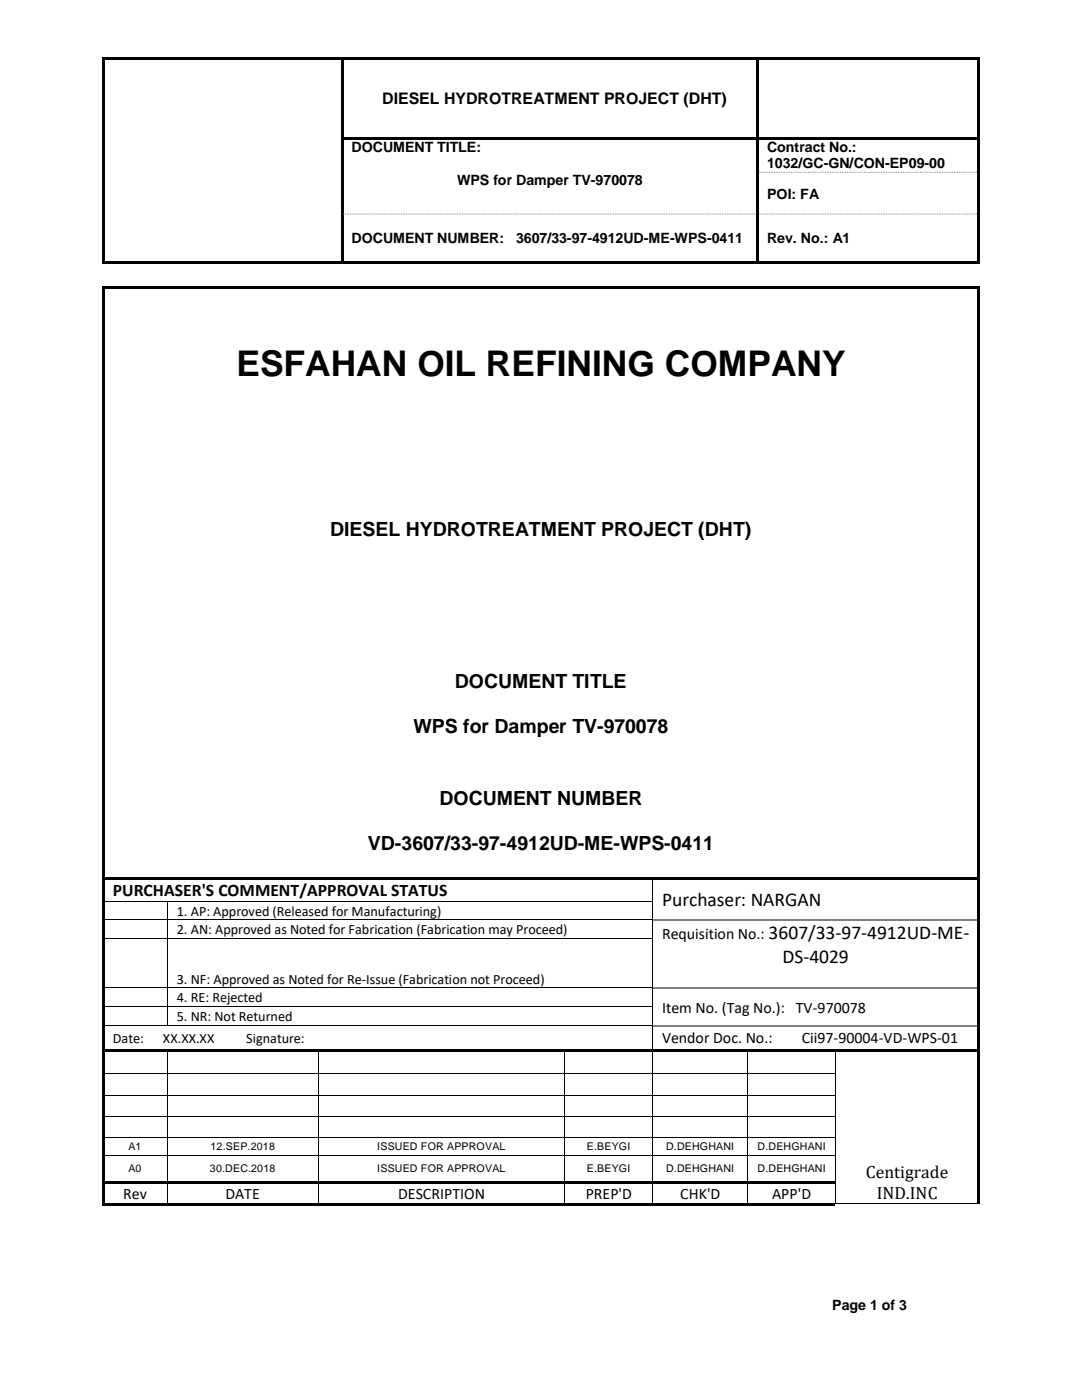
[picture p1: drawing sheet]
<svg xmlns="http://www.w3.org/2000/svg" width="216mm" height="279mm" viewBox="0 0 216 279" stroke-linecap="round" stroke-linejoin="round" font-family="sans-serif">
<defs><g id="words">
<text font-size="7.1" x="47.2" y="75.1">ESFAHAN OIL REFINING COMPANY</text>
<g font-size="3.9">
<text x="65.9" y="106.9">DIESEL HYDROTREATMENT PROJECT (DHT)</text>
<text x="90.8" y="137.3">DOCUMENT TITLE</text>
<text x="82.5" y="146.2">WPS for Damper TV-970078</text>
<text x="87.7" y="160.7">DOCUMENT NUMBER</text>
<text x="73.4" y="169.7">VD-3607/33-97-4912UD-ME-WPS-0411</text>
<text x="132.1" y="180.8">Purchaser: NARGAN</text>
<text x="153.4" y="187.4">3607/33-97-4912UD-ME-</text>
<text x="156.1" y="192.1">DS-4029</text>
</g>
<g font-size="3.5">
<text x="22.5" y="178.9">PURCHASER'S COMMENT/APPROVAL STATUS</text>
<text x="172.8" y="235.1">Centigrade</text>
<text x="175" y="239.3">IND.INC</text>
</g>
<g font-size="3.2">
<text x="76.3" y="20.7">DIESEL HYDROTREATMENT PROJECT (DHT)</text>
<text x="132.1" y="187.4">Requisition No.:</text>
<text x="132.1" y="202.1">Item No. (Tag No.): TV-970078</text>
<text x="132.1" y="208.2">Vendor Doc. No.:</text>
<text x="160" y="208.2">Cii97-90004-VD-WPS-01</text>
<text x="24.6" y="239.3">Rev</text>
<text x="45" y="239.3">DATE</text>
<text x="79.4" y="239.3">DESCRIPTION</text>
<text x="116.9" y="239.3">PREP'D</text>
<text x="135.7" y="239.3">CHK'D</text>
<text x="154.1" y="239.3">APP'D</text>
</g>
<g font-size="2.8">
<text x="70.2" y="30.4">DOCUMENT TITLE:</text>
<text x="153.1" y="30.4">Contract No.:</text>
<text x="153.1" y="33.6">1032/GC-GN/CON-EP09-00</text>
<text x="91.2" y="36.8">WPS for Damper TV-970078</text>
<text x="153.1" y="39.7">POI: FA</text>
<text x="70.2" y="48.6">DOCUMENT NUMBER:</text>
<text x="103" y="48.6">3607/33-97-4912UD-ME-WPS-0411</text>
<text x="153.1" y="48.6">Rev. No.: A1</text>
<text x="35.3" y="182.7">1. AP: Approved (Released for Manufacturing)</text>
<text x="35.3" y="186.4">2. AN: Approved as Noted for Fabrication (Fabrication may Proceed)</text>
<text x="35.3" y="196.3">3. NF: Approved as Noted for Re-Issue (Fabrication not Proceed)</text>
<text x="35.3" y="200">4. RE: Rejected</text>
<text x="35.3" y="203.9">5. NR: Not Returned</text>
<text x="22.5" y="208.1">Date:</text>
<text x="32.5" y="208.1">XX.XX.XX</text>
<text x="49.1" y="208.1">Signature:</text>
<text x="166.1" y="261.4">Page 1 of 3</text>
</g>
<g font-size="2.1">
<text x="25.7" y="229.6">A1</text>
<text x="25.7" y="233.9">A0</text>
<text x="41.9" y="233.9">30.DEC.2018</text>
<text x="42" y="229.6">12.SEP.2018</text>
<text x="75.3" y="229.6">ISSUED FOR APPROVAL</text>
<text x="75.3" y="233.9">ISSUED FOR APPROVAL</text>
<text x="117.1" y="229.6">E.BEYGI</text>
<text x="117.1" y="233.9">E.BEYGI</text>
<text x="132.9" y="229.6">D.DEHGHANI</text>
<text x="132.9" y="233.9">D.DEHGHANI</text>
<text x="151.2" y="229.6">D.DEHGHANI</text>
<text x="151.2" y="233.9">D.DEHGHANI</text>
</g>
</g></defs>
<g fill="#000">
<path d="M20.4 11.3h.5v.6h-.5z" fill-rule="evenodd"/>
<path d="M20.4 11.3h.5v.6h-.5z" fill-rule="evenodd"/>
<path d="M20.9 11.3h47.1v.6h-47.1z" fill-rule="evenodd"/>
<path d="M68 11.9h.5z" fill-rule="evenodd"/>
<path d="M68 11.3h.5v.6h-.5z" fill-rule="evenodd"/>
<path d="M68.5 11.3h82.4v.6h-82.4z" fill-rule="evenodd"/>
<path d="M150.9 11.9h.5z" fill-rule="evenodd"/>
<path d="M150.9 11.3h.5v.6h-.5z" fill-rule="evenodd"/>
<path d="M151.4 11.3h43.7v.6h-43.7z" fill-rule="evenodd"/>
<path d="M195.1 11.3h.5v.6h-.5z" fill-rule="evenodd"/>
<path d="M195.1 11.3h.5v.6h-.5z" fill-rule="evenodd"/>
<path d="M20.4 11.9h.5v15.4h-.5z" fill-rule="evenodd"/>
<path d="M20.4 27.3h.5v.6h-.5z" fill-rule="evenodd"/>
<path d="M20.4 27.9h.5v6.4h-.5z" fill-rule="evenodd"/>
<path d="M20.4 34.3h.5v.5h-.5z" fill-rule="evenodd"/>
<path d="M68 11.9h.5v15.4h-.5z" fill-rule="evenodd"/>
<path d="M68 27.3h.5v.6h-.5z" fill-rule="evenodd"/>
<path d="M68 27.9h.5v6.4h-.5z" fill-rule="evenodd"/>
<path d="M68 34.3h.5v.5h-.5z" fill-rule="evenodd"/>
<path d="M68.5 27.3h82.4v.5h-82.4z" fill-rule="evenodd"/>
<path d="M150.9 11.9h.5v15.4h-.5z" fill-rule="evenodd"/>
<path d="M150.9 27.3h.5v.6h-.5z" fill-rule="evenodd"/>
<path d="M150.9 27.9h.5v6.4h-.5z" fill-rule="evenodd"/>
<path d="M150.9 34.3h.5v.5h-.5z" fill-rule="evenodd"/>
<path d="M151.4 27.3h43.7v.5h-43.7z" fill-rule="evenodd"/>
<path d="M195.1 11.9h.5v15.4h-.5z" fill-rule="evenodd"/>
<path d="M195.1 27.3h.5v.6h-.5z" fill-rule="evenodd"/>
<path d="M195.1 27.9h.5v6.4h-.5z" fill-rule="evenodd"/>
<path d="M195.1 34.3h.5v.5h-.5z" fill-rule="evenodd"/>
<path d="M20.4 34.8h.5v7.8h-.5z" fill-rule="evenodd"/>
<path d="M20.4 42.6h.5v.6h-.5z" fill-rule="evenodd"/>
<path d="M20.4 43.2h.5v8.9h-.5z" fill-rule="evenodd"/>
<path d="M20.4 52.1h.5v.5h-.5z" fill-rule="evenodd"/>
<path d="M20.4 52.1h.5v.5h-.5z" fill-rule="evenodd"/>
<path d="M20.4 57.1h.5v.6h-.5z" fill-rule="evenodd"/>
<path d="M20.4 57.1h.5v.5h-.5z" fill-rule="evenodd"/>
<path d="M20.9 52.1h47.1v.5h-47.1z" fill-rule="evenodd"/>
<path d="M20.9 57.1h174.1v.5h-174.1z" fill-rule="evenodd"/>
<path d="M68 34.8h.5v7.8h-.5z" fill-rule="evenodd"/>
<path d="M68 42.6h.5v.6h-.5z" fill-rule="evenodd"/>
<path d="M68 43.2h.5v8.9h-.5z" fill-rule="evenodd"/>
<path d="M68 52.1h.5v.5h-.5z" fill-rule="evenodd"/>
<path d="M68.5 52.1h82.4v.5h-82.4z" fill-rule="evenodd"/>
<path d="M150.9 34.8h.5v7.8h-.5z" fill-rule="evenodd"/>
<path d="M150.9 42.6h.5v.6h-.5z" fill-rule="evenodd"/>
<path d="M150.9 43.2h.5v8.9h-.5z" fill-rule="evenodd"/>
<path d="M150.9 52.1h.5v.5h-.5z" fill-rule="evenodd"/>
<path d="M151.4 52.1h43.7v.5h-43.7z" fill-rule="evenodd"/>
<path d="M195 57.1h.5v.6h-.5z" fill-rule="evenodd"/>
<path d="M195 57.1h.5v.5h-.5z" fill-rule="evenodd"/>
<path d="M195.1 34.8h.5v7.8h-.5z" fill-rule="evenodd"/>
<path d="M195.1 42.6h.5v.6h-.5z" fill-rule="evenodd"/>
<path d="M195.1 43.2h.5v8.9h-.5z" fill-rule="evenodd"/>
<path d="M195.1 52.1h.5v.5h-.5z" fill-rule="evenodd"/>
<path d="M195.1 52.1h.5v.5h-.5z" fill-rule="evenodd"/>
<path d="M20.4 57.7h.5v29.8h-.5z" fill-rule="evenodd"/>
<path d="M195 57.7h.5v29.8h-.5z" fill-rule="evenodd"/>
<path d="M20.4 87.5h.5v36.2h-.5z" fill-rule="evenodd"/>
<path d="M195 87.5h.5v36.2h-.5z" fill-rule="evenodd"/>
<path d="M20.4 123.7h.5v33.5h-.5z" fill-rule="evenodd"/>
<path d="M195 123.7h.5v33.5h-.5z" fill-rule="evenodd"/>
<path d="M20.4 157.2h.5v17.8h-.5z" fill-rule="evenodd"/>
<path d="M20.4 175h.5v.6h-.5z" fill-rule="evenodd"/>
<path d="M20.4 175.6h.5v4.3h-.5z" fill-rule="evenodd"/>
<path d="M20.4 179.9h.5z" fill-rule="evenodd"/>
<path d="M20.9 175h109.3v.5h-109.3z" fill-rule="evenodd"/>
<path d="M33.3 179.9h.1z" fill-rule="evenodd"/>
<path d="M130.2 175h.5v.5h-.5z" fill-rule="evenodd"/>
<path d="M130.7 175h64.3v.5h-64.3z" fill-rule="evenodd"/>
<path d="M195 157.2h.5v17.8h-.5z" fill-rule="evenodd"/>
<path d="M195 175h.5v.6h-.5z" fill-rule="evenodd"/>
<path d="M195 175.6h.5v4.3h-.5z" fill-rule="evenodd"/>
<path d="M195 179.9h.5z" fill-rule="evenodd"/>
<path d="M20.4 179.9h.5v3.6h-.5z" fill-rule="evenodd"/>
<path d="M20.4 183.5h.5v.3h-.5z" fill-rule="evenodd"/>
<path d="M20.4 183.8h.5v3.4h-.5z" fill-rule="evenodd"/>
<path d="M20.4 187.2h.5v.3h-.5z" fill-rule="evenodd"/>
<path d="M20.4 187.5h.5v9.6h-.5z" fill-rule="evenodd"/>
<path d="M20.4 197.1h.5v.3h-.5z" fill-rule="evenodd"/>
<path d="M33.3 183.5l.1 .3z" fill-rule="evenodd"/>
<path d="M33.3 187.2l.1 .3z" fill-rule="evenodd"/>
<path d="M33.3 197.1l.1 .3z" fill-rule="evenodd"/>
<path d="M130.2 183.5v.3z" fill-rule="evenodd"/>
<path d="M130.2 187.2v.3z" fill-rule="evenodd"/>
<path d="M130.2 197.1v.3z" fill-rule="evenodd"/>
<path d="M195 179.9h.5v3.6h-.5z" fill-rule="evenodd"/>
<path d="M195 183.5h.5v.3h-.5z" fill-rule="evenodd"/>
<path d="M195 183.8h.5v3.4h-.5z" fill-rule="evenodd"/>
<path d="M195 187.2h.5v.3h-.5z" fill-rule="evenodd"/>
<path d="M195 187.5h.5v9.6h-.5z" fill-rule="evenodd"/>
<path d="M195 197.1h.5v.3h-.5z" fill-rule="evenodd"/>
<path d="M20.4 197.4h.5v3.4h-.5z" fill-rule="evenodd"/>
<path d="M20.4 200.8h.5v.3h-.5z" fill-rule="evenodd"/>
<path d="M20.4 201.1h.5v3.6h-.5z" fill-rule="evenodd"/>
<path d="M20.4 204.7h.5v.2h-.5z" fill-rule="evenodd"/>
<path d="M20.4 204.9h.5v4.4h-.5z" fill-rule="evenodd"/>
<path d="M20.4 209.3h.5v.6h-.5z" fill-rule="evenodd"/>
<path d="M20.4 209.9h.5v4.4h-.5z" fill-rule="evenodd"/>
<path d="M20.4 214.3l.5 .1z" fill-rule="evenodd"/>
<path d="M20.4 214.4h.5v4.2h-.5z" fill-rule="evenodd"/>
<path d="M20.4 218.6l.5 .1z" fill-rule="evenodd"/>
<path d="M20.9 209.3h12.4v.5h-12.4z" fill-rule="evenodd"/>
<path d="M33.3 200.8l.1 .3z" fill-rule="evenodd"/>
<path d="M33.3 204.7h.1z" fill-rule="evenodd"/>
<path d="M33.3 209.3h.5v.5h-.5z" fill-rule="evenodd"/>
<path d="M33.3 214.3l.1 .1z" fill-rule="evenodd"/>
<path d="M33.3 218.6l.1 .1z" fill-rule="evenodd"/>
<path d="M33.8 209.3h29.7v.5h-29.7z" fill-rule="evenodd"/>
<path d="M63.5 209.3h.5v.5h-.5z" fill-rule="evenodd"/>
<path d="M63.5 214.3v.1z" fill-rule="evenodd"/>
<path d="M63.5 218.6v.1z" fill-rule="evenodd"/>
<path d="M64 209.3h48.7v.5h-48.7z" fill-rule="evenodd"/>
<path d="M112.7 209.3h.5v.5h-.5z" fill-rule="evenodd"/>
<path d="M112.7 214.3l.1 .1z" fill-rule="evenodd"/>
<path d="M112.7 218.6l.1 .1z" fill-rule="evenodd"/>
<path d="M113.2 209.3h17v.5h-17z" fill-rule="evenodd"/>
<path d="M130.2 200.8v.3z" fill-rule="evenodd"/>
<path d="M130.2 204.7v.2z" fill-rule="evenodd"/>
<path d="M130.2 209.3h.5v.5h-.5z" fill-rule="evenodd"/>
<path d="M130.2 214.3v.1z" fill-rule="evenodd"/>
<path d="M130.2 218.6v.1z" fill-rule="evenodd"/>
<path d="M130.7 209.3h18.5v.5h-18.5z" fill-rule="evenodd"/>
<path d="M149.2 209.3h.5v.5h-.5z" fill-rule="evenodd"/>
<path d="M149.2 214.3l.1 .1z" fill-rule="evenodd"/>
<path d="M149.2 218.6l.1 .1z" fill-rule="evenodd"/>
<path d="M149.7 209.3h17v.5h-17z" fill-rule="evenodd"/>
<path d="M166.7 209.3h.5v.5h-.5z" fill-rule="evenodd"/>
<path d="M166.7 214.3v.1z" fill-rule="evenodd"/>
<path d="M166.7 218.6v.1z" fill-rule="evenodd"/>
<path d="M167.2 209.3h27.8v.5h-27.8z" fill-rule="evenodd"/>
<path d="M195 197.4h.5v3.4h-.5z" fill-rule="evenodd"/>
<path d="M195 200.8h.5v.3h-.5z" fill-rule="evenodd"/>
<path d="M195 201.1h.5v3.6h-.5z" fill-rule="evenodd"/>
<path d="M195 204.7h.5v.2h-.5z" fill-rule="evenodd"/>
<path d="M195 204.9h.5v4.4h-.5z" fill-rule="evenodd"/>
<path d="M195 209.3h.5v.6h-.5z" fill-rule="evenodd"/>
<path d="M195 209.9h.5v4.4h-.5z" fill-rule="evenodd"/>
<path d="M195 214.3l.5 .1z" fill-rule="evenodd"/>
<path d="M195 214.4h.5v4.2h-.5z" fill-rule="evenodd"/>
<path d="M195 218.6l.5 .1z" fill-rule="evenodd"/>
<path d="M20.4 218.7h.5v4.1h-.5z" fill-rule="evenodd"/>
<path d="M20.4 222.8l.5 .1z" fill-rule="evenodd"/>
<path d="M20.4 222.9h.5v4.1h-.5z" fill-rule="evenodd"/>
<path d="M20.4 227l.5 .1z" fill-rule="evenodd"/>
<path d="M20.4 227.1h.5v3.4h-.5z" fill-rule="evenodd"/>
<path d="M20.4 230.5l.5 .1z" fill-rule="evenodd"/>
<path d="M20.4 230.6h.5v5.1h-.5z" fill-rule="evenodd"/>
<path d="M20.4 235.7h.5v.6h-.5z" fill-rule="evenodd"/>
<path d="M20.9 235.7h12.4v.6h-12.4z" fill-rule="evenodd"/>
<path d="M33.3 222.8l.1 .1z" fill-rule="evenodd"/>
<path d="M33.3 227l.1 .1z" fill-rule="evenodd"/>
<path d="M33.3 230.5l.1 .1z" fill-rule="evenodd"/>
<path d="M33.3 235.7h.5v.6h-.5z" fill-rule="evenodd"/>
<path d="M33.8 235.7h29.7v.6h-29.7z" fill-rule="evenodd"/>
<path d="M63.5 222.8v.1z" fill-rule="evenodd"/>
<path d="M63.5 227v.1z" fill-rule="evenodd"/>
<path d="M63.5 230.5v.1z" fill-rule="evenodd"/>
<path d="M63.5 235.7h.5v.6h-.5z" fill-rule="evenodd"/>
<path d="M64 235.7h48.7v.6h-48.7z" fill-rule="evenodd"/>
<path d="M112.7 222.8l.1 .1z" fill-rule="evenodd"/>
<path d="M112.7 227l.1 .1z" fill-rule="evenodd"/>
<path d="M112.7 230.5l.1 .1z" fill-rule="evenodd"/>
<path d="M112.7 235.7h.5v.6h-.5z" fill-rule="evenodd"/>
<path d="M113.2 235.7h17v.6h-17z" fill-rule="evenodd"/>
<path d="M130.2 222.8v.1z" fill-rule="evenodd"/>
<path d="M130.2 227v.1z" fill-rule="evenodd"/>
<path d="M130.2 230.5v.1z" fill-rule="evenodd"/>
<path d="M130.2 235.7h.5v.6h-.5z" fill-rule="evenodd"/>
<path d="M130.7 235.7h18.5v.6h-18.5z" fill-rule="evenodd"/>
<path d="M149.2 222.8l.1 .1z" fill-rule="evenodd"/>
<path d="M149.2 227l.1 .1z" fill-rule="evenodd"/>
<path d="M149.2 230.5l.1 .1z" fill-rule="evenodd"/>
<path d="M149.2 235.7h.5v.6h-.5z" fill-rule="evenodd"/>
<path d="M149.7 235.7h17v.6h-17z" fill-rule="evenodd"/>
<path d="M166.7 222.8v.1z" fill-rule="evenodd"/>
<path d="M166.7 227v.1z" fill-rule="evenodd"/>
<path d="M166.7 230.5v.1z" fill-rule="evenodd"/>
<path d="M166.7 235.7v.6z" fill-rule="evenodd"/>
<path d="M195 218.7h.5v4.1h-.5z" fill-rule="evenodd"/>
<path d="M195 222.8l.5 .1z" fill-rule="evenodd"/>
<path d="M195 222.9h.5v4.1h-.5z" fill-rule="evenodd"/>
<path d="M195 227l.5 .1z" fill-rule="evenodd"/>
<path d="M195 227.1h.5v3.4h-.5z" fill-rule="evenodd"/>
<path d="M195 230.5l.5 .1z" fill-rule="evenodd"/>
<path d="M195 230.6h.5v5.1h-.5z" fill-rule="evenodd"/>
<path d="M195 235.7h.5v.6h-.5z" fill-rule="evenodd"/>
<path d="M20.4 236.3h.5v3.9h-.5z" fill-rule="evenodd"/>
<path d="M20.4 240.2h.5v.5h-.5z" fill-rule="evenodd"/>
<path d="M20.4 240.2h.5v.5h-.5z" fill-rule="evenodd"/>
<path d="M20.9 240.2h12.4v.5h-12.4z" fill-rule="evenodd"/>
<path d="M33.3 240.2h.5v.5h-.5z" fill-rule="evenodd"/>
<path d="M33.8 240.2h29.7v.5h-29.7z" fill-rule="evenodd"/>
<path d="M63.5 240.2h.5v.5h-.5z" fill-rule="evenodd"/>
<path d="M64 240.2h48.7v.5h-48.7z" fill-rule="evenodd"/>
<path d="M112.7 240.2h.5v.5h-.5z" fill-rule="evenodd"/>
<path d="M113.2 240.2h17v.5h-17z" fill-rule="evenodd"/>
<path d="M130.2 240.2h.5v.5h-.5z" fill-rule="evenodd"/>
<path d="M130.7 240.2h18.5v.5h-18.5z" fill-rule="evenodd"/>
<path d="M149.2 240.2h.5v.5h-.5z" fill-rule="evenodd"/>
<path d="M149.7 240.2h17v.5h-17z" fill-rule="evenodd"/>
<path d="M166.7 240.2v.1z" fill-rule="evenodd"/>
<path d="M166.7 240.2v.1z" fill-rule="evenodd"/>
<path d="M195 236.3h.5v3.9h-.5z" fill-rule="evenodd"/>
<path d="M195 240.2l.5 .1z" fill-rule="evenodd"/>
</g>
<path d="M151.4 34.4h43.7M68.5 42.7h82.4M151.4 42.7h43.7" fill="none" stroke="#7f7f7f" stroke-width=".2" stroke-dasharray=".2 .2" stroke-linecap="butt"/>
<g fill="none" stroke="#000" stroke-width=".2">
<path d="M20.9 179.9h12.4M33.3 179.9v3.6M33.4 179.9h96.8M130.2 175.6v4.3M130.2 179.9v3.6M20.9 183.5h12.4M20.9 187.3h12.4M20.9 197.2h12.4M33.3 183.8v3.4M33.3 187.5v9.6M33.3 197.4v3.4M33.4 183.5h96.8"/>
<path d="M33.4 187.3h96.8M33.4 197.2h96.8M130.2 183.8v3.4M130.2 187.5v9.6M130.2 197.4v3.4M20.9 200.9h12.4M20.9 204.7h12.4M20.9 214.3h12.4M20.9 218.7h12.4M33.3 201.1v3.6M33.3 209.9v4.4M33.3 214.4v4.2"/>
<path d="M33.3 218.7v4.1M33.4 200.9h96.8M33.4 204.7h96.8M33.4 214.3h30.1M33.4 218.7h30.1M63.5 209.9v4.4M63.5 214.4v4.2M63.5 218.7v4.1M63.5 214.3h49.2M63.5 218.7h49.2M112.7 209.9v4.4M112.7 214.4v4.2"/>
<path d="M112.7 218.7v4.1M112.8 214.3h17.4M112.8 218.7h17.4M130.2 201.1v3.6M130.2 204.9v4.4M130.2 209.9v4.4M130.2 214.4v4.2M130.2 218.7v4.1M130.2 214.3h19M130.2 218.7h19M149.2 209.9v4.4M149.2 214.4v4.2"/>
<path d="M149.2 218.7v4.1M149.3 214.3h17.4M149.3 218.7h17.4M166.7 209.9v4.4M166.7 214.4v4.2M166.7 218.7v4.1M20.9 222.9h12.4M20.9 227.1h12.4M20.9 230.6h12.4M33.3 222.9v4.1M33.3 227.1v3.4M33.3 230.6v5.1"/>
<path d="M33.3 236.3v3.9M33.4 222.9h30.1M33.4 227.1h30.1M33.4 230.6h30.1M63.5 222.9v4.1M63.5 227.1v3.4M63.5 230.6v5.1M63.5 236.3v3.9M63.5 222.9h49.2M63.5 227.1h49.2M63.5 230.6h49.2M112.7 222.9v4.1"/>
<path d="M112.7 227.1v3.4M112.7 230.6v5.1M112.7 236.3v3.9M112.8 222.9h17.4M112.8 227.1h17.4M112.8 230.6h17.4M130.2 222.9v4.1M130.2 227.1v3.4M130.2 230.6v5.1M130.2 236.3v3.9M130.2 222.9h19M130.2 227.1h19"/>
<path d="M130.2 230.6h19M149.2 222.9v4.1M149.2 227.1v3.4M149.2 230.6v5.1M149.2 236.3v3.9M149.3 222.9h17.4M149.3 227.1h17.4M149.3 230.6h17.4M166.7 222.9v4.1M166.7 227.1v3.4M166.7 230.6v5.1M166.7 236.3v3.9"/>
<path d="M166.7 240.2h28.3"/>
</g>
<path d="M130.2 183.6h64.8M130.2 197.3h64.8M130.2 204.8h64.8" fill="none" stroke="#7f7f7f" stroke-width=".25"/>
<use href="#words"/>
</svg>
